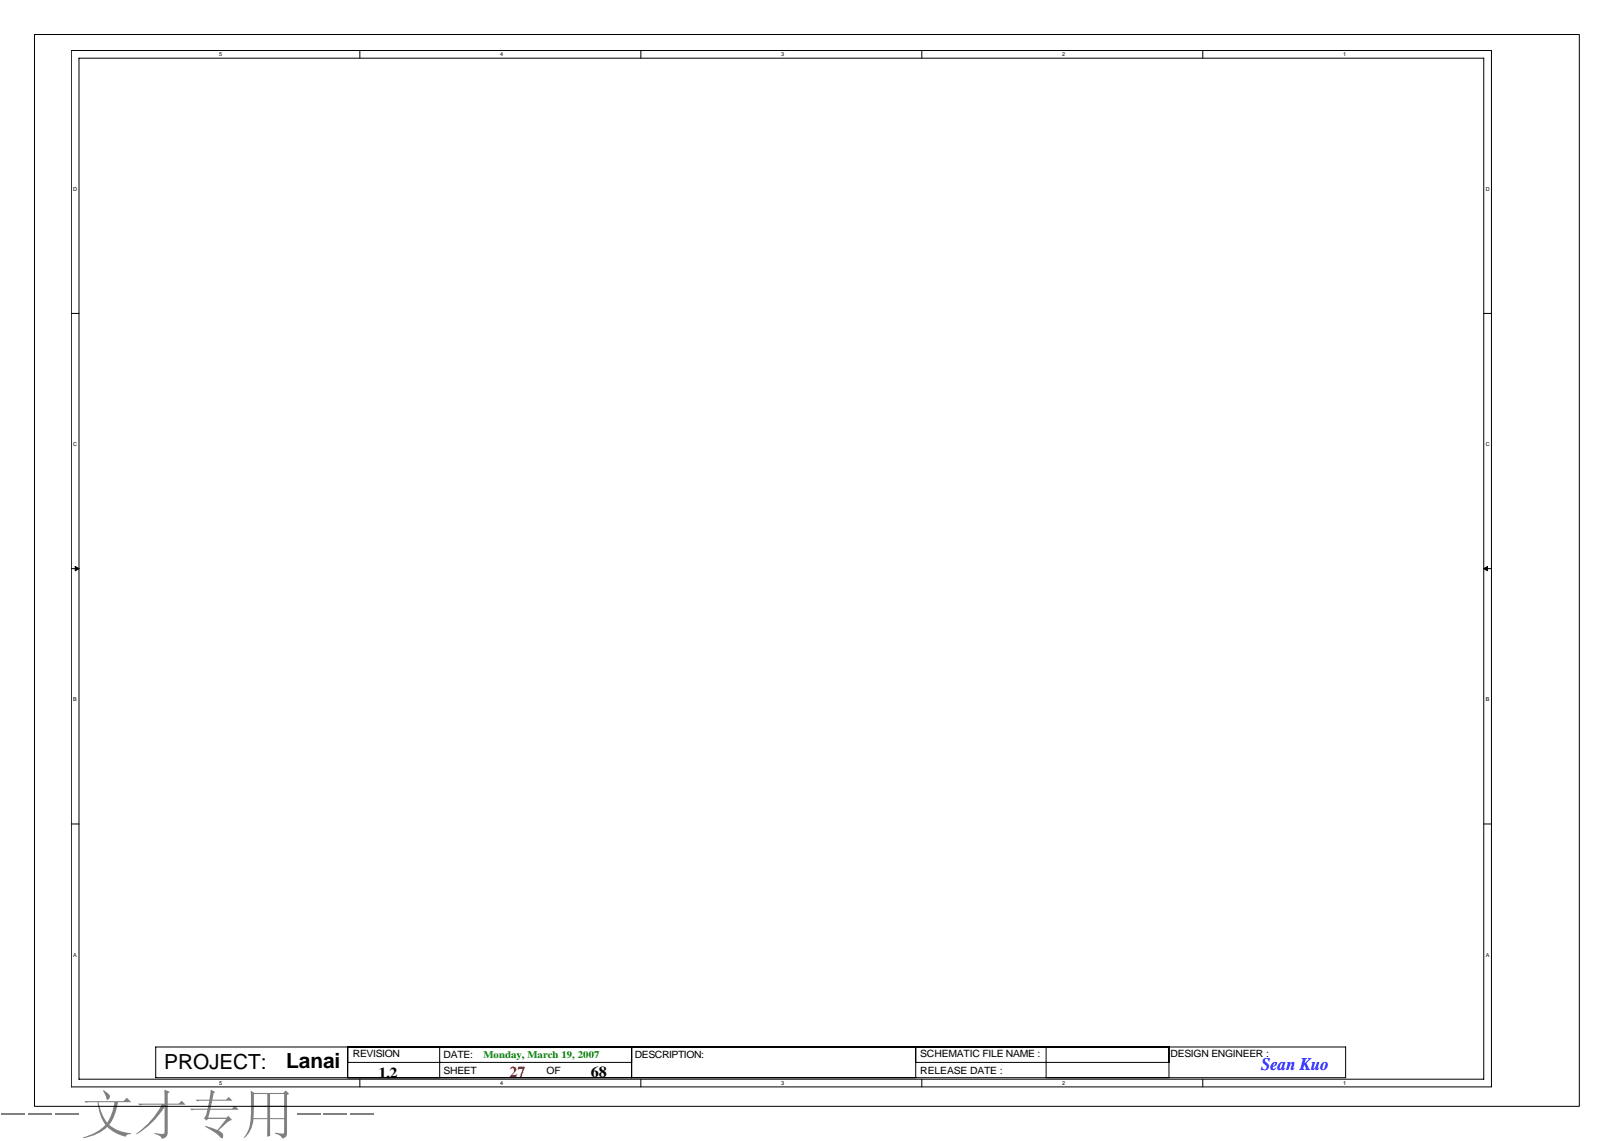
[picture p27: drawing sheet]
<svg xmlns="http://www.w3.org/2000/svg" width="297mm" height="210mm" viewBox="0 0 297 210" stroke-linecap="round" stroke-linejoin="round" font-family="sans-serif">
<defs><g id="words">
<text font-size="9.9" fill="#808080" x="0" y="208.6">---文才专用---</text>
<g font-size="3.8">
<text x="30.2" y="196.6">PROJECT:</text>
<text x="52.7" y="196.5">Lanai</text>
</g>
<text font-size="3.2" fill="#00f" x="232.1" y="197">Sean Kuo</text>
<g font-size="2.8">
<text x="69.6" y="198.4">1.2</text>
<text x="108.8" y="198.2">68</text>
</g>
<text font-size="2.8" fill="#f00" x="93.8" y="198.2">27</text>
<g font-size="1.8">
<text x="65" y="194.6">REVISION</text>
<text x="81.6" y="197.6">SHEET</text>
<text x="81.6" y="194.7">DATE:</text>
<text x="100.6" y="197.6">OF</text>
<text x="116.8" y="194.7">DESCRIPTION:</text>
<text x="169.4" y="194.6">SCHEMATIC FILE NAME :</text>
<text x="169.4" y="197.6">RELEASE DATE :</text>
<text x="215.4" y="194.6">DESIGN ENGINEER :</text>
</g>
<text font-size="1.8" fill="#008000" x="89" y="194.6">Monday, March 19, 2007</text>
<g font-size="1">
<text x="40.4" y="10.4">5</text>
<text x="92.1" y="10.4">4</text>
<text x="143.8" y="10.4">3</text>
<text x="195.5" y="10.4">2</text>
<text x="247.2" y="10.4">1</text>
<text x="13.5" y="35.1">D</text>
<text x="273.5" y="35.1">D</text>
<text x="13.5" y="82.1">C</text>
<text x="273.5" y="82.1">C</text>
<text x="13.5" y="129.1">B</text>
<text x="273.5" y="129.1">B</text>
<text x="13.5" y="176">A</text>
<text x="273.5" y="176">A</text>
<text x="40.4" y="199.7">5</text>
<text x="92.1" y="199.7">4</text>
<text x="143.8" y="199.7">3</text>
<text x="195.5" y="199.7">2</text>
<text x="247.2" y="199.7">1</text>
</g>
</g></defs>
<g fill="none" stroke="#000" stroke-width=".18">
<path d="M6.3 6.3h284.4v197.3h-284.4zM13.1 9.3h261.4v190.7h-261.4zM14.5 10.7h258.6v187.9h-258.6zM66.2 9.3v1.4M117.9 9.3v1.4M169.6 9.3v1.4M221.4 9.3v1.4M13.1 57.7h1.4M273.1 57.7h1.4M13.1 104.6h1.4M273.1 104.6h1.4M13.1 151.6h1.4"/>
<path d="M273.1 151.6h1.4M28.7 192.7h218.9v5.6h-218.9zM64 192.7v5.6M64 195.5h52.2M66.2 198.6v1.4M80.9 192.7v5.6M116.2 192.7v5.6M117.9 198.6v1.4M168.5 195.5h46.6M168.5 192.7v5.6M169.6 198.6v1.4M192.5 192.7v5.6"/>
<path d="M215.1 192.7v5.6M221.4 198.6v1.4"/>
</g>
<path d="M13.8 104.2l.7 .4-.7 .5zM273.1 104.6l.7-.4v.9z" fill="#000" stroke="#000" stroke-width=".18"/>
<use href="#words"/>
</svg>
